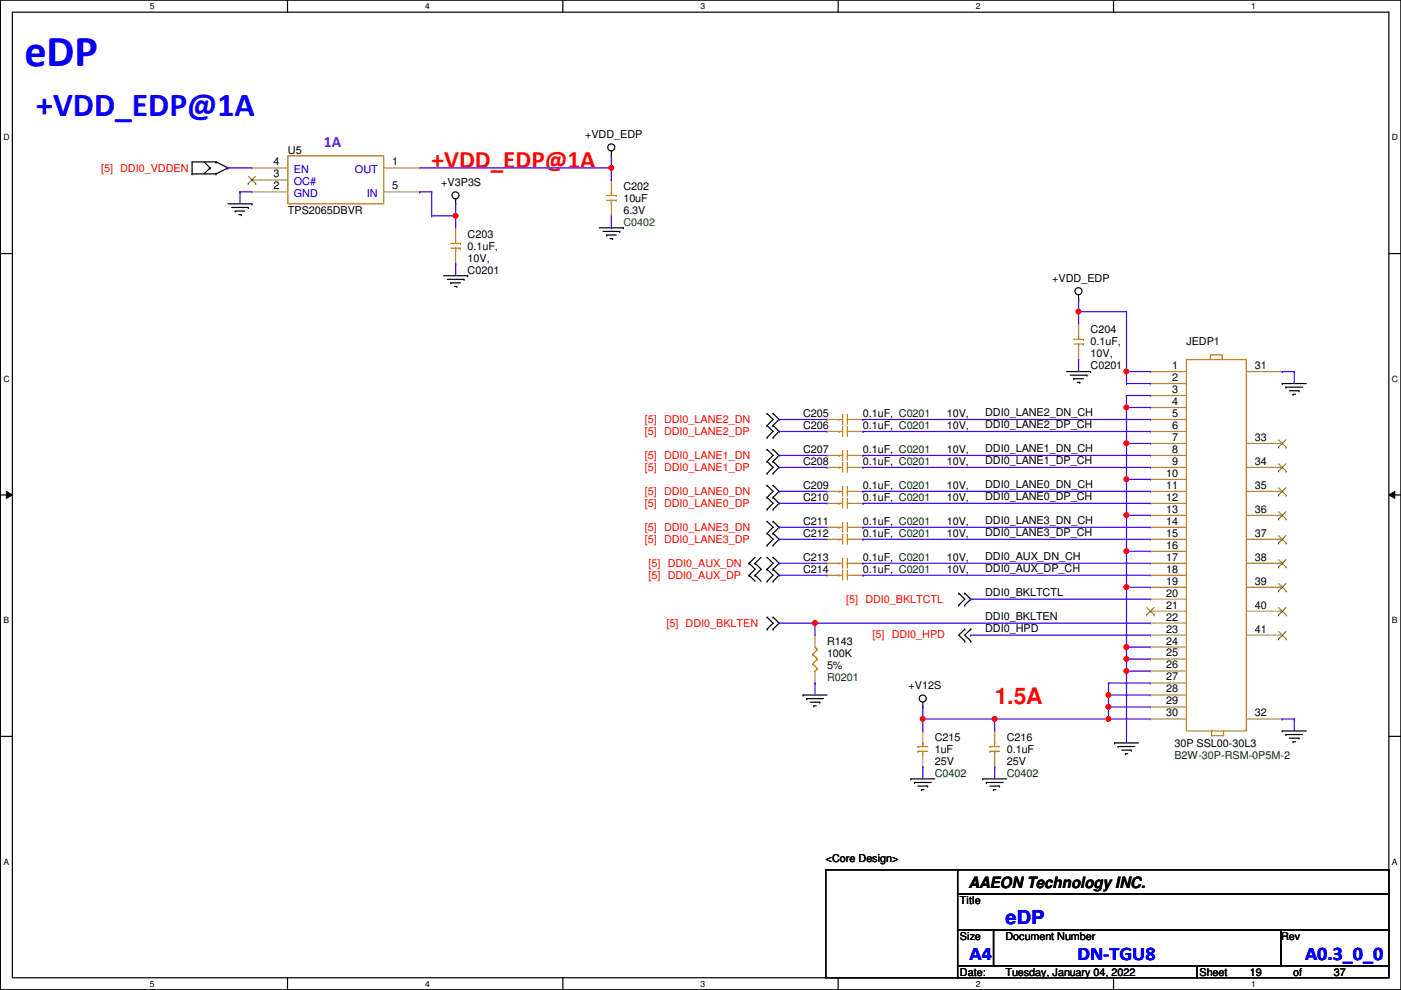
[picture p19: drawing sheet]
<svg xmlns="http://www.w3.org/2000/svg" width="297mm" height="210mm" viewBox="0 0 297 210" stroke-linecap="round" stroke-linejoin="round" font-family="sans-serif">
<defs><g id="words">
<text font-size="9.4" fill="#00f" x="5.2" y="14.1">eDP</text>
<text font-size="7.1" fill="#00f" x="7.7" y="24.6">+VDD_EDP@1A</text>
<text font-size="5.3" fill="#f00" x="91.5" y="35.6">+VDD_EDP@1A</text>
<text font-size="4.8" fill="#f00" x="210.9" y="149.3">1.5A</text>
<g font-size="4.1" fill="#00f">
<text x="213.2" y="195.8">eDP</text>
<text x="205.6" y="203.5">A4</text>
<text x="228.4" y="203.5">DN-TGU8</text>
<text x="276.7" y="203.5">A0.3_0_0</text>
</g>
<text font-size="3.3" fill="#8000ff" x="68.7" y="31.1">1A</text>
<text font-size="3.3" x="205.3" y="188.3">AAEON Technology INC.</text>
<g font-size="2.3">
<text x="124" y="29.3">+VDD_EDP</text>
<text x="58" y="35.1">4</text>
<text x="61" y="32.6">U5</text>
<text x="83.1" y="35.1">1</text>
<text x="58" y="40.1">2</text>
<text x="58" y="37.6">3</text>
<text x="83.1" y="40.1">5</text>
<text x="93.6" y="39.5">+V3P3S</text>
<text x="132.2" y="40.2">C202</text>
<text x="61" y="45.3">TPS2065DBVR</text>
<text x="132.2" y="42.8">10uF</text>
<text x="132.2" y="45.3">6.3V</text>
<text x="99.1" y="50.4">C203</text>
<text x="99.1" y="52.9">0.1uF,</text>
<text x="99.1" y="58">C0201</text>
<text x="99.1" y="55.5">10V,</text>
<text x="223.1" y="59.8">+VDD_EDP</text>
<text x="231.2" y="70.7">C204</text>
<text x="231.2" y="73.2">0.1uF,</text>
<text x="231.2" y="75.8">10V,</text>
<text x="251.5" y="73.2">JEDP1</text>
<text x="231.2" y="78.3">C0201</text>
<text x="248.5" y="78.2">1</text>
<text x="248.5" y="80.8">2</text>
<text x="248.5" y="83.3">3</text>
<text x="266" y="78.2">31</text>
<text x="170.3" y="88.5">C205</text>
<text x="183" y="88.5">0.1uF, C0201</text>
<text x="200.7" y="88.5">10V,</text>
<text x="208.9" y="88.2">DDI0_LANE2_DN_CH</text>
<text x="248.5" y="85.9">4</text>
<text x="248.5" y="88.4">5</text>
<text x="170.3" y="91">C206</text>
<text x="183" y="91">0.1uF, C0201</text>
<text x="200.7" y="91">10V,</text>
<text x="208.9" y="90.8">DDI0_LANE2_DP_CH</text>
<text x="208.9" y="95.8">DDI0_LANE1_DN_CH</text>
<text x="248.5" y="90.9">6</text>
<text x="248.5" y="93.5">7</text>
<text x="266" y="93.5">33</text>
<text x="170.3" y="96.1">C207</text>
<text x="170.3" y="98.6">C208</text>
<text x="183" y="96.1">0.1uF, C0201</text>
<text x="183" y="98.6">0.1uF, C0201</text>
<text x="200.7" y="96.1">10V,</text>
<text x="200.7" y="98.6">10V,</text>
<text x="208.9" y="98.4">DDI0_LANE1_DP_CH</text>
<text x="247.2" y="101.1">10</text>
<text x="248.5" y="96">8</text>
<text x="248.5" y="98.6">9</text>
<text x="266" y="98.6">34</text>
<text x="170.3" y="106.3">C210</text>
<text x="170.3" y="103.7">C209</text>
<text x="183" y="106.3">0.1uF, C0201</text>
<text x="183" y="103.7">0.1uF, C0201</text>
<text x="200.7" y="106.3">10V,</text>
<text x="200.7" y="103.7">10V,</text>
<text x="208.9" y="103.5">DDI0_LANE0_DN_CH</text>
<text x="208.9" y="106">DDI0_LANE0_DP_CH</text>
<text x="247.2" y="103.6">11</text>
<text x="247.2" y="106.2">12</text>
<text x="266" y="103.6">35</text>
<text x="170.3" y="113.9">C212</text>
<text x="170.3" y="111.3">C211</text>
<text x="183" y="113.9">0.1uF, C0201</text>
<text x="183" y="111.3">0.1uF, C0201</text>
<text x="200.7" y="113.9">10V,</text>
<text x="200.7" y="111.3">10V,</text>
<text x="208.9" y="111.1">DDI0_LANE3_DN_CH</text>
<text x="208.9" y="113.6">DDI0_LANE3_DP_CH</text>
<text x="247.2" y="108.7">13</text>
<text x="247.2" y="111.3">14</text>
<text x="247.2" y="113.8">15</text>
<text x="266" y="108.7">36</text>
<text x="266" y="113.8">37</text>
<text x="170.3" y="119">C213</text>
<text x="183" y="119">0.1uF, C0201</text>
<text x="200.7" y="119">10V,</text>
<text x="208.9" y="118.7">DDI0_AUX_DN_CH</text>
<text x="247.2" y="116.3">16</text>
<text x="247.2" y="118.9">17</text>
<text x="266" y="118.9">38</text>
<text x="170.3" y="121.5">C214</text>
<text x="183" y="121.5">0.1uF, C0201</text>
<text x="200.7" y="121.5">10V,</text>
<text x="208.9" y="121.2">DDI0_AUX_DP_CH</text>
<text x="247.2" y="121.4">18</text>
<text x="247.2" y="124">19</text>
<text x="266" y="124">39</text>
<text x="208.9" y="126.3">DDI0_BKLTCTL</text>
<text x="208.9" y="131.4">DDI0_BKLTEN</text>
<text x="247.2" y="126.5">20</text>
<text x="247.2" y="129">21</text>
<text x="247.2" y="131.6">22</text>
<text x="266" y="129">40</text>
<text x="175.3" y="136.7">R143</text>
<text x="208.9" y="133.9">DDI0_HPD</text>
<text x="247.2" y="134.1">23</text>
<text x="247.2" y="136.7">24</text>
<text x="266" y="134.1">41</text>
<text x="175.3" y="139.3">100K</text>
<text x="175.3" y="141.8">5%</text>
<text x="247.2" y="139.2">25</text>
<text x="247.2" y="141.7">26</text>
<text x="192.6" y="146.1">+V12S</text>
<text x="247.2" y="144.3">27</text>
<text x="247.2" y="146.8">28</text>
<text x="247.2" y="149.4">29</text>
<text x="247.2" y="151.9">30</text>
<text x="266" y="151.9">32</text>
<text x="198.2" y="157.1">C215</text>
<text x="198.2" y="159.6">1uF</text>
<text x="213.4" y="157.1">C216</text>
<text x="213.4" y="159.6">0.1uF</text>
<text x="249" y="158.3">30P SSL00-30L3</text>
<text x="198.2" y="162.1">25V</text>
<text x="213.4" y="162.1">25V</text>
<text x="175.1" y="182.7">&lt;Core Design&gt;</text>
<text x="203.5" y="191.6">Title</text>
<text x="203.5" y="199.2">Size</text>
<text x="213.2" y="199.2">Document Number</text>
<text x="271.6" y="199.2">Rev</text>
<text x="203.5" y="206.8">Date:</text>
<text x="213.2" y="206.8">Tuesday, January 04, 2022</text>
<text x="254.3" y="206.8">Sheet</text>
<text x="265" y="206.8">19</text>
<text x="274.1" y="206.8">of</text>
<text x="282.8" y="206.8">37</text>
</g>
<g font-size="2.3" fill="#f00">
<text x="21.4" y="36.4">[5] DDI0_VDDEN</text>
<text x="136.7" y="89.7">[5] DDI0_LANE2_DN</text>
<text x="136.7" y="92.3">[5] DDI0_LANE2_DP</text>
<text x="136.7" y="99.9">[5] DDI0_LANE1_DP</text>
<text x="136.7" y="97.4">[5] DDI0_LANE1_DN</text>
<text x="136.7" y="107.5">[5] DDI0_LANE0_DP</text>
<text x="136.7" y="105">[5] DDI0_LANE0_DN</text>
<text x="136.7" y="112.6">[5] DDI0_LANE3_DN</text>
<text x="136.7" y="115.1">[5] DDI0_LANE3_DP</text>
<text x="137.5" y="120.2">[5] DDI0_AUX_DN</text>
<text x="137.5" y="122.8">[5] DDI0_AUX_DP</text>
<text x="179.4" y="127.8">[5] DDI0_BKLTCTL</text>
<text x="141.3" y="132.9">[5] DDI0_BKLTEN</text>
<text x="185" y="135.2">[5] DDI0_HPD</text>
</g>
<g font-size="2.3" fill="#00c">
<text x="62.3" y="41.7">GND</text>
<text x="62.3" y="39.2">OC#</text>
<text x="62.3" y="36.7">EN</text>
<text x="75.3" y="36.7">OUT</text>
<text x="77.8" y="41.7">IN</text>
</g>
<text font-size="2.3" fill="#008000" x="132.2" y="47.8">C0402</text>
<g font-size="2.3" fill="#004000">
<text x="175.3" y="144.4">R0201</text>
<text x="249" y="160.9">B2W-30P-RSM-0P5M-2</text>
<text x="198.2" y="164.7">C0402</text>
<text x="213.4" y="164.7">C0402</text>
</g>
<g font-size="1.8">
<text x="31.8" y="1.9">5</text>
<text x="90.1" y="1.9">4</text>
<text x="148.5" y="1.9">3</text>
<text x="206.9" y="1.9">2</text>
<text x="265.3" y="1.9">1</text>
<text x=".7" y="29.8">D</text>
<text x="295.1" y="29.8">D</text>
<text x=".7" y="80.9">C</text>
<text x="295.1" y="80.9">C</text>
<text x=".7" y="132.1">B</text>
<text x="295.1" y="132.1">B</text>
<text x=".7" y="183.3">A</text>
<text x="295.1" y="183.3">A</text>
<text x="31.8" y="209.2">5</text>
<text x="90.1" y="209.2">4</text>
<text x="148.5" y="209.2">3</text>
<text x="206.9" y="209.2">2</text>
<text x="265.3" y="209.2">1</text>
</g>
</g></defs>
<path d="M.1 0h296.9v209.8h-296.9zM2.6 2.6h291.9v204.7h-291.9z" fill="none" stroke="#000" stroke-width=".25"/>
<g fill="#fff">
<path d="M31.8 .3h1v2h-1z"/>
<path d="M31.8 207.6h1v1.9h-1z"/>
</g>
<path d="M61 0v2.6M61 207.3v2.5" fill="none" stroke="#000" stroke-width=".25"/>
<g fill="#fff">
<path d="M90.1 .3h1v2h-1z"/>
<path d="M90.1 207.6h1v1.9h-1z"/>
</g>
<path d="M119.3 0v2.6M119.3 207.3v2.5" fill="none" stroke="#000" stroke-width=".25"/>
<g fill="#fff">
<path d="M148.5 .3h1v2h-1z"/>
<path d="M148.5 207.6h1v1.9h-1z"/>
</g>
<path d="M177.7 0v2.6M177.7 207.3v2.5" fill="none" stroke="#000" stroke-width=".25"/>
<g fill="#fff">
<path d="M206.9 .3h1v2h-1z"/>
<path d="M206.9 207.6h1v1.9h-1z"/>
</g>
<path d="M236.1 0v2.6M236.1 207.3v2.5" fill="none" stroke="#000" stroke-width=".25"/>
<g fill="#fff">
<path d="M265.3 .3h.9v2h-.9z"/>
<path d="M265.3 207.6h.9v1.9h-.9z"/>
<path d="M.7 28.2h1.3v1.9h-1.3z"/>
<path d="M295.1 28.2h1.3v1.9h-1.3z"/>
<path d="M.7 79.3h1.3v2h-1.3z"/>
<path d="M295.1 79.3h1.3v2h-1.3z"/>
</g>
<path d="M.1 53.8h2.5M294.5 53.8h2.5" fill="none" stroke="#000" stroke-width=".25"/>
<g fill="#fff">
<path d="M.7 130.5h1.2v2h-1.2z"/>
<path d="M295.1 130.5h1.2v2h-1.2z"/>
</g>
<path d="M.1 104.9h2.5M294.5 104.9h2.5" fill="none" stroke="#000" stroke-width=".25"/>
<path d="M1.4 104.2l1.2 .7-1.2 .8zM294.5 104.9l1.2-.7v1.5z" fill="#000"/>
<path d="M1.4 104.2l1.2 .7-1.2 .8zM294.5 104.9l1.2-.7v1.5z" fill="none" stroke="#000" stroke-width=".21"/>
<g fill="#fff">
<path d="M.7 181.7h1.2v2h-1.2z"/>
<path d="M295.1 181.7h1.2v2h-1.2z"/>
</g>
<g fill="none" stroke="#000" stroke-width=".25">
<path d="M40.7 36.9h.1M40.7 36.9h5.1M43.3 34.3l1.2 1.3M44.5 35.6h.1M44.5 35.6l-1.2 1.3M45.8 34.3h.1M45.8 36.9h.1M45.8 34.3h-5.1v2.6M45.8 34.3l2.5 1.3M48.3 35.6h.1M48.3 35.6l-2.5 1.3M129.6 33.1h.1"/>
<path d="M129.6 32v1.1M48.3 43.2h5.1M49.1 44h3.6M49.9 44.7h.1M49.9 44.7h2M50.6 45.5h.5M51.1 45.5h.1M52.7 44h.1M53.4 43.2h.1M94.1 58.5h5M94.8 59.2h3.6M95.6 60h.1"/>
<path d="M95.6 60h2M96.6 43.2h.1M96.6 42.2v1M98.4 59.2h.1M99.1 58.5h.1M127.1 48.3h5.1M127.8 49.1h3.6M128.6 49.8h.1M128.6 49.8h2M129.4 50.6h.5M129.9 50.6h.1M131.4 49.1h.1"/>
<path d="M132.2 48.3h.1M96.3 60.7h.6M96.9 60.7h.1M226.1 78.8h5.1M226.9 79.5h3.6M228.7 63.5h.1M228.7 62.5v1M230.5 79.5h.1M231.2 78.8h.1M162.6 97.8h.1M162.6 95.3h.1M162.6 92.8h.1"/>
<path d="M162.6 90.2h.1M162.6 87.7h.1M162.6 97.8l1.3 1.3-1.3 1.3M162.6 95.3l1.3 1.3-1.3 1.2M162.6 90.2l1.3 1.3-1.3 1.3M162.6 87.7l1.3 1.2-1.3 1.3M163.9 97.8h.1M163.9 95.3h.1M163.9 90.2h.1M163.9 92.8h.1M163.9 87.7h.1M163.9 97.8l1.3 1.3-1.3 1.3"/>
<path d="M163.9 95.3l1.3 1.3-1.3 1.2M163.9 90.2l1.3 1.3-1.3 1.3M163.9 87.7l1.3 1.2-1.3 1.3M227.7 80.3h.1M227.7 80.3h2M228.4 81.1h.5M228.9 81.1h.1M271.9 81.3h.1M271.9 81.3h5M272.6 82.1h.1M272.6 82.1h3.6M273.4 82.8h2"/>
<path d="M274.1 83.6h.1M274.1 83.6h.6M275.4 82.8h.1M158.8 119.4h.1M158.8 119.4l1.3 1.3-1.3 1.3M160.1 119.4h.1M160.1 118.2l-1.3 1.2M160.1 119.4l1.3 1.3-1.3 1.3M161.4 118.2l-1.3 1.2M162.6 108h.1M162.6 105.5h.1M162.6 102.9h.1"/>
<path d="M162.6 100.4h.1M162.6 113.1h.1M162.6 110.5h.1M162.6 115.6h.1M162.6 118.2h.1M162.6 105.5l1.3 1.2-1.3 1.3M162.6 102.9l1.3 1.3-1.3 1.3M162.6 110.5l1.3 1.3-1.3 1.3M162.6 113.1l1.3 1.2-1.3 1.3M162.6 118.2l1.3 1.2-1.3 1.3M163.9 105.5h.1M163.9 108h.1"/>
<path d="M163.9 102.9h.1M163.9 100.4h.1M163.9 110.5h.1M163.9 113.1h.1M163.9 115.6h.1M163.9 118.2h.1M163.9 105.5l1.3 1.2-1.3 1.3M163.9 102.9l1.3 1.3-1.3 1.3M163.9 110.5l1.3 1.3-1.3 1.3M163.9 113.1l1.3 1.2-1.3 1.3M163.9 118.2l1.3 1.2-1.3 1.3M158.8 122h.1"/>
<path d="M158.8 122l1.3 1.2M160.1 122h.1M160.1 122l1.3 1.2M162.6 133.4h.1M162.6 130.9h.1M162.6 120.7h.1M162.6 123.2h.1M162.6 130.9l1.3 1.2-1.3 1.3M162.6 120.7l1.3 1.3-1.3 1.2M163.9 130.9h.1M163.9 133.4h.1M163.9 120.7h.1"/>
<path d="M163.9 123.2h.1M163.9 130.9l1.3 1.2-1.3 1.3M163.9 120.7l1.3 1.3-1.3 1.2M203.3 128.3h.1M203.3 125.8h.1M203.3 125.8l1.3 1.2-1.3 1.3M204.6 125.8h.1M204.6 128.3h.1M204.6 135.9h.1M204.6 133.4h.1M204.6 125.8l1.2 1.2-1.2 1.3M204.6 133.4l-1.3 1.3 1.3 1.2"/>
<path d="M205.8 135.9h.1M205.8 133.4h.1M205.8 133.4l-1.2 1.3 1.2 1.2M.1 156.1h2.5M170.3 147.4h.1M170.3 147.4h5M171 148.1h.1M171 148.1h3.6M171.8 148.9h2M172.5 149.6h.1M172.5 149.6h.6M173.8 148.9h.1"/>
<path d="M195.7 149.9h.1M195.7 148.9v1M236.3 157.5h.1M236.3 157.5h5.1M237.1 158.3h.1M237.1 158.3h3.5M237.8 159h2.1M238.6 159.8h.1M238.6 159.8h.5M239.9 159h.1M271.9 155h.1M271.9 155h5"/>
<path d="M272.6 155.7h.1M272.6 155.7h3.6M273.4 156.5h2M274.1 157.3h.1M274.1 157.3h.6M275.4 156.5h.1M294.5 156.1h2.5M193.1 165.1h.1M193.1 165.1h5.1M193.9 165.9h.1M193.9 165.9h3.5M194.6 166.7h2.1"/>
<path d="M195.4 167.4h.1M195.4 167.4h.5M196.7 166.7h.1M208.4 165.1h.1M208.4 165.1h5M209.1 165.9h.1M209.1 165.9h3.6M209.9 166.7h2M210.6 167.4h.1M210.6 167.4h.6M211.9 166.7h.1M175.1 184.4h27.9v22.9h-27.9z"/>
<path d="M203 184.4h91.5v5.1h-91.5zM203 189.5h91.5v7.6h-91.5zM203 197.1h7.6v7.7h-7.6zM210.6 197.1h61v7.7h-61zM271.6 197.1h22.9v7.7h-22.9zM203 204.8h50.8v2.5h-50.8zM253.8 204.8h40.7v2.5h-40.7z"/>
<circle cx="129.6" cy="31.3" r=".75"/>
<circle cx="96.6" cy="41.4" r=".75"/>
<circle cx="228.7" cy="61.7" r=".75"/>
<circle cx="195.6" cy="148.1" r=".75"/>
</g>
<g fill="none" stroke="#cc8006" stroke-width=".25">
<path d="M61 33.1h20.4v10.1h-20.4zM95.6 51.6h2M95.6 52.6h2M96.6 50.8h.1M96.6 52.6h.1M96.6 50.8v.8M96.6 52.6v.8M97.6 51.6h.1M97.6 52.6h.1M128.6 41.4h2M128.6 42.5h2M129.6 40.7h.1"/>
<path d="M129.6 42.5h.1M129.6 40.7v.7M129.6 42.5v.7M130.6 41.4h.1M130.6 42.5h.1M227.7 71.9h2M227.7 72.9h2M228.7 71.2h.1M228.7 72.9h.1M228.7 71.2v.7M228.7 72.9v.8M229.7 71.9h.1"/>
<path d="M229.7 72.9h.1M251.5 76.2h12.7v78.8h-12.7zM256.6 76.2v-1h2.6v1M177.9 91.5h.1M177.9 96.6h.1M177.9 99.1h.1M177.9 88.9h.1M177.9 91.5h.7M177.9 96.6h.7M177.9 99.1h.7M177.9 88.9h.7M178.6 90.5h.1"/>
<path d="M178.6 95.5h.1M178.6 98.1h.1M178.6 87.9h.1M178.6 87.9v2.1M178.6 90.5v2M178.6 95.5v2.1M178.6 98.1v2M179.7 90.5h.1M179.7 91.5h.1M179.7 95.5h.1M179.7 96.6h.1M179.7 98.1h.1"/>
<path d="M179.7 99.1h.1M179.7 87.9h.1M179.7 88.9h.1M179.7 87.9v2.1M179.7 90.5v2M179.7 95.5v2.1M179.7 98.1v2M179.7 91.5h.7M179.7 96.6h.7M179.7 99.1h.7M179.7 88.9h.7M177.9 119.4h.1"/>
<path d="M177.9 106.7h.1M177.9 114.3h.1M177.9 104.2h.1M177.9 111.8h.1M177.9 119.4h.7M177.9 106.7h.7M177.9 114.3h.7M177.9 104.2h.7M177.9 111.8h.7M178.6 118.4h.1M178.6 105.7h.1M178.6 113.3h.1"/>
<path d="M178.6 103.2h.1M178.6 110.8h.1M178.6 103.2v2M178.6 105.7v2M178.6 110.8v2M178.6 113.3v2.1M178.6 118.4v2M179.7 118.4h.1M179.7 119.4h.1M179.7 105.7h.1M179.7 106.7h.1M179.7 113.3h.1"/>
<path d="M179.7 114.3h.1M179.7 103.2h.1M179.7 104.2h.1M179.7 110.8h.1M179.7 111.8h.1M179.7 119.4h.7M179.7 103.2v2M179.7 105.7v2M179.7 110.8v2M179.7 113.3v2.1M179.7 118.4v2M179.7 106.7h.7"/>
<path d="M179.7 114.3h.7M179.7 104.2h.7M179.7 111.8h.7M172.3 138.7h.1M172.3 138.7l1 1M172.8 137.2l.5 .5M173.3 137.7h.1M173.3 139.7h.1M173.3 137.7l-1 1M173.3 139.7l-1 1.1M177.9 122h.1M177.9 122h.7"/>
<path d="M178.6 120.9h.1M178.6 120.9v2.1M179.7 120.9h.1M179.7 122h.1M179.7 120.9v2.1M179.7 122h.7M172.3 140.8h.1M172.3 140.8l1 1M172.8 142.3h.1M173.3 141.8h.1M173.3 141.8l-.5 .5M194.6 158.3h.1"/>
<path d="M194.6 159.3h.1M194.6 158.3h2.1M194.6 159.3h2.1M195.7 157.5h.1M195.7 159.3h.1M195.7 157.5v.8M195.7 159.3v.8M209.9 158.3h.1M209.9 159.3h.1M209.9 158.3h2M209.9 159.3h2M210.9 157.5h.1"/>
<path d="M210.9 159.3h.1M210.9 157.5v.8M210.9 159.3v.8M256.9 155v1h2.5v-1"/>
</g>
<g fill="none" stroke="#a84" stroke-width=".25">
<path d="M53.4 38.1h.1M53.4 35.6h.1M53.4 35.6h7.6M53.4 38.1h7.6M81.4 35.6h7.6M89 35.6h.1M129.6 38.1h.1M129.6 38.1v2.6M53.4 40.7h.1M53.4 40.7h7.6M81.4 40.7h7.6M89 40.7h.1"/>
<path d="M96.6 55.9h.1M96.6 48.3h.1M96.6 48.3v2.5M96.6 53.4v2.5M129.6 45.8h.1M129.6 43.2v2.6M228.7 76.2h.1M228.7 68.6h.1M228.7 68.6v2.6M228.7 73.7v2.5M243.9 78.8h.1M243.9 78.8h7.6"/>
<path d="M264.2 78.8h7.7M271.9 78.8h.1M175.3 91.5h.1M175.3 96.6h.1M175.3 99.1h.1M175.3 88.9h.1M175.3 91.5h2.6M175.3 88.9h2.6M175.3 96.6h2.6M175.3 99.1h2.6M180.4 91.5h2.6M180.4 88.9h2.6"/>
<path d="M180.4 96.6h2.6M180.4 99.1h2.6M183 91.5h.1M183 96.6h.1M183 99.1h.1M183 88.9h.1M243.9 81.3h.1M243.9 83.9h.1M243.9 86.4h.1M243.9 88.9h.1M243.9 91.5h.1M243.9 94h.1"/>
<path d="M243.9 96.6h.1M243.9 99.1h.1M243.9 91.5h7.6M243.9 81.3h7.6M243.9 83.9h7.6M243.9 86.4h7.6M243.9 88.9h7.6M243.9 94h7.6M243.9 96.6h7.6M243.9 99.1h7.6M264.2 94h7.7M264.2 99.1h7.7"/>
<path d="M271.9 94h.1M271.9 99.1h.1M175.3 119.4h.1M175.3 106.7h.1M175.3 114.3h.1M175.3 104.2h.1M175.3 111.8h.1M175.3 119.4h2.6M175.3 106.7h2.6M175.3 114.3h2.6M175.3 104.2h2.6M175.3 111.8h2.6"/>
<path d="M180.4 119.4h2.6M180.4 106.7h2.6M180.4 114.3h2.6M180.4 104.2h2.6M180.4 111.8h2.6M183 119.4h.1M183 106.7h.1M183 114.3h.1M183 104.2h.1M183 111.8h.1M243.9 101.6h.1M243.9 104.2h.1"/>
<path d="M243.9 106.7h.1M243.9 109.3h.1M243.9 111.8h.1M243.9 114.3h.1M243.9 116.9h.1M243.9 119.4h.1M243.9 119.4h7.6M243.9 106.7h7.6M243.9 114.3h7.6M243.9 101.6h7.6M243.9 104.2h7.6M243.9 109.3h7.6"/>
<path d="M243.9 111.8h7.6M243.9 116.9h7.6M264.2 119.4h7.7M264.2 114.3h7.7M264.2 104.2h7.7M264.2 109.3h7.7M271.9 104.2h.1M271.9 109.3h.1M271.9 114.3h.1M271.9 119.4h.1M172.8 134.7h.1M172.8 134.7v2.5"/>
<path d="M175.3 122h.1M175.3 122h2.6M180.4 122h2.6M183 122h.1M243.9 122h.1M243.9 124.5h.1M243.9 127h.1M243.9 129.6h.1M243.9 132.1h.1M243.9 134.7h.1M243.9 137.2h.1M243.9 139.7h.1"/>
<path d="M243.9 122h7.6M243.9 124.5h7.6M243.9 127h7.6M243.9 129.6h7.6M243.9 132.1h7.6M243.9 134.7h7.6M243.9 137.2h7.6M243.9 139.7h7.6M264.2 124.5h7.7M264.2 129.6h7.7M264.2 134.7h7.7M271.9 124.5h.1"/>
<path d="M271.9 129.6h.1M271.9 134.7h.1M172.8 144.8h.1M172.8 142.3v2.5M195.7 155h.1M195.7 155v2.5M210.9 155h.1M210.9 155v2.5M243.9 142.3h.1M243.9 144.8h.1M243.9 147.4h.1M243.9 149.9h.1"/>
<path d="M243.9 152.4h.1M243.9 142.3h7.6M243.9 144.8h7.6M243.9 147.4h7.6M243.9 149.9h7.6M243.9 152.4h7.6M264.2 152.4h7.7M271.9 152.4h.1M195.7 162.6h.1M195.7 160.1v2.5M210.9 162.6h.1M210.9 160.1v2.5"/>
</g>
<g fill="none" stroke="#804000" stroke-width=".21">
<path d="M52.6 38.9h.1M52.7 37.4l1.5 1.5M54.2 37.4l-1.6 1.5M54.2 38.9h.1M271.1 94.8h.1M271.1 99.9h.1M271.1 93.3l1.6 1.5M271.1 98.3l1.6 1.6M272.6 93.3l-1.5 1.5M272.6 98.3l-1.5 1.6M272.7 94.8h.1M272.7 99.9h.1"/>
<path d="M271.1 105h.1M271.1 110.1h.1M271.1 115.1h.1M271.1 103.4l1.6 1.6M271.1 108.5l1.6 1.6M271.1 113.6l1.6 1.5M271.1 118.7l1.6 1.5M272.6 103.4l-1.5 1.6M272.6 108.5l-1.5 1.6M272.6 113.6l-1.5 1.5M272.6 118.7l-1.5 1.5M272.7 105h.1"/>
<path d="M272.7 110.1h.1M272.7 115.1h.1M243.1 130.4h.1M243.2 128.8l1.5 1.6M244.7 128.8l-1.6 1.6M244.7 130.4h.1M271.1 120.2h.1M271.1 125.3h.1M271.1 130.4h.1M271.1 135.5h.1M271.1 123.7l1.6 1.6M271.1 128.8l1.6 1.6"/>
<path d="M271.1 133.9l1.6 1.6M272.6 123.7l-1.5 1.6M272.6 128.8l-1.5 1.6M272.6 133.9l-1.5 1.6M272.7 120.2h.1M272.7 125.3h.1M272.7 130.4h.1M272.7 135.5h.1"/>
</g>
<g fill="none" stroke="#4200ff" stroke-width=".25">
<path d="M228.7 63.5h.1M228.7 63.5v2.6M165.2 99.1h.1M165.2 96.6h.1M165.2 88.9h.1M165.2 91.5h.1M165.2 99.1h10.1M165.2 96.6h10.1M165.2 88.9h10.1M165.2 91.5h10.1M165.2 106.7h.1M165.2 104.2h.1"/>
<path d="M165.2 119.4h.1M165.2 111.8h.1M165.2 114.3h.1M165.2 106.7h10.1M165.2 104.2h10.1M165.2 119.4h10.1M165.2 111.8h10.1M165.2 114.3h10.1M165.2 122h.1M165.2 122h10.1M172.8 132.1h.1M172.8 132.1v2.6"/>
</g>
<circle cx="228.7" cy="66.1" r=".49" fill="#f00"/>
<circle cx="228.7" cy="66.1" r=".49" fill="none" stroke="#f00" stroke-width=".25"/>
<path d="M238.8 78.8h.1M238.8 78.8h5.1M238.8 78.8v2.5M238.8 81.3h.1M238.8 81.3h5.1" fill="none" stroke="#4200ff" stroke-width=".25"/>
<circle cx="238.8" cy="78.8" r=".49" fill="#f00"/>
<circle cx="238.8" cy="78.8" r=".49" fill="none" stroke="#f00" stroke-width=".25"/>
<path d="M238.8 83.9h.1M238.8 86.4h.1M238.8 83.9h5.1M238.8 83.9v10.1M238.8 86.4h5.1" fill="none" stroke="#4200ff" stroke-width=".25"/>
<circle cx="238.8" cy="86.4" r=".49" fill="#f00"/>
<circle cx="238.8" cy="86.4" r=".49" fill="none" stroke="#f00" stroke-width=".25"/>
<path d="M183 88.9h.1M183 91.5h.1M183 88.9h60.9M183 91.5h60.9M238.8 94h.1M238.8 94h5.1M238.8 94v7.6" fill="none" stroke="#4200ff" stroke-width=".25"/>
<circle cx="238.8" cy="94" r=".49" fill="#f00"/>
<circle cx="238.8" cy="94" r=".49" fill="none" stroke="#f00" stroke-width=".25"/>
<path d="M183 96.6h.1M183 99.1h.1M183 96.6h60.9M183 99.1h60.9M238.8 101.6h.1M238.8 101.6h5.1M238.8 101.6v7.7" fill="none" stroke="#4200ff" stroke-width=".25"/>
<circle cx="238.8" cy="109.2" r=".49" fill="#f00"/>
<circle cx="238.8" cy="109.2" r=".49" fill="none" stroke="#f00" stroke-width=".25"/>
<circle cx="238.8" cy="101.6" r=".49" fill="#f00"/>
<circle cx="238.8" cy="101.6" r=".49" fill="none" stroke="#f00" stroke-width=".25"/>
<path d="M183 104.2h.1M183 106.7h.1M183 104.2h60.9M183 106.7h60.9M238.8 109.3h.1M238.8 109.3h5.1M238.8 109.3v7.6" fill="none" stroke="#4200ff" stroke-width=".25"/>
<circle cx="238.8" cy="116.9" r=".49" fill="#f00"/>
<circle cx="238.8" cy="116.9" r=".49" fill="none" stroke="#f00" stroke-width=".25"/>
<g fill="none" stroke="#4200ff" stroke-width=".25">
<path d="M183 111.8h.1M183 114.3h.1M183 119.4h.1M183 111.8h60.9M183 114.3h60.9M183 119.4h60.9M238.8 116.9h.1M238.8 116.9h5.1M238.8 116.9v20.3M183 122h.1M183 122h60.9M238.8 124.5h.1"/>
<path d="M238.8 124.5h5.1"/>
</g>
<circle cx="238.8" cy="137.2" r=".49" fill="#f00"/>
<circle cx="238.8" cy="137.2" r=".49" fill="none" stroke="#f00" stroke-width=".25"/>
<circle cx="238.8" cy="124.5" r=".49" fill="#f00"/>
<circle cx="238.8" cy="124.5" r=".49" fill="none" stroke="#f00" stroke-width=".25"/>
<path d="M165.2 132.1h.1M165.2 132.1h7.6M205.8 127h.1M205.8 134.7h.1M205.8 127h38.1M205.8 134.7h38.1M238.8 137.2h.1M238.8 137.2h5.1M238.8 137.2v2.5" fill="none" stroke="#4200ff" stroke-width=".25"/>
<circle cx="238.8" cy="139.7" r=".49" fill="#f00"/>
<circle cx="238.8" cy="139.7" r=".49" fill="none" stroke="#f00" stroke-width=".25"/>
<path d="M238.8 139.7h.1M238.8 139.7h5.1M238.8 139.7v17.8M238.8 142.3h.1M238.8 142.3h5.1" fill="none" stroke="#4200ff" stroke-width=".25"/>
<circle cx="238.8" cy="142.3" r=".49" fill="#f00"/>
<circle cx="238.8" cy="142.3" r=".49" fill="none" stroke="#f00" stroke-width=".25"/>
<path d="M235 144.8h.1M235 147.4h.1M235 144.8h8.9M235 147.4h8.9" fill="none" stroke="#4200ff" stroke-width=".25"/>
<circle cx="235" cy="147.3" r=".49" fill="#f00"/>
<circle cx="235" cy="147.3" r=".49" fill="none" stroke="#f00" stroke-width=".25"/>
<path d="M235 144.8h.1M235 149.9h.1M235 147.4h.1M235 144.8v5.1M235 149.9h8.9" fill="none" stroke="#4200ff" stroke-width=".25"/>
<circle cx="235" cy="149.9" r=".49" fill="#f00"/>
<circle cx="235" cy="149.9" r=".49" fill="none" stroke="#f00" stroke-width=".25"/>
<path d="M195.7 149.9h.1M195.7 149.9v2.5M235 152.4h.1M235 149.9h.1M235 152.4h8.9M235 149.9v2.5" fill="none" stroke="#4200ff" stroke-width=".25"/>
<circle cx="195.6" cy="152.4" r=".49" fill="#f00"/>
<circle cx="195.6" cy="152.4" r=".49" fill="none" stroke="#f00" stroke-width=".25"/>
<g fill="none" stroke="#4200ff" stroke-width=".25">
<path d="M271.9 78.8h.1M271.9 78.8h2.5M195.7 152.4h.1M195.7 152.4v2.6M195.7 152.4h39.3M210.9 152.4h.1M210.9 152.4v2.6M271.9 152.4h.1M271.9 152.4h2.5M274.4 152.4h.1M274.4 152.4v2.6M195.7 162.6h.1"/>
<path d="M195.7 162.6v2.5M210.9 162.6h.1M210.9 162.6v2.5"/>
</g>
<circle cx="235" cy="152.4" r=".49" fill="#f00"/>
<circle cx="235" cy="152.4" r=".49" fill="none" stroke="#f00" stroke-width=".25"/>
<circle cx="210.9" cy="152.4" r=".49" fill="#f00"/>
<circle cx="210.9" cy="152.4" r=".49" fill="none" stroke="#f00" stroke-width=".25"/>
<path d="M172.8 132.1h.1M172.8 132.1h71.1M172.8 144.8h.1M172.8 144.8v2.6" fill="none" stroke="#4200ff" stroke-width=".25"/>
<circle cx="172.8" cy="132.1" r=".49" fill="#f00"/>
<circle cx="172.8" cy="132.1" r=".49" fill="none" stroke="#f00" stroke-width=".25"/>
<g fill="none" stroke="#4200ff" stroke-width=".25">
<path d="M89 35.6h40.6M129.6 35.6h.1M129.6 33.1v2.5M129.6 48.3h.1M129.6 45.8v2.5M228.7 66.1h.1M228.7 76.2h.1M228.7 66.1v2.5M228.7 76.2v2.6M228.7 66.1h10.1M238.8 66.1h.1M238.8 66.1v12.7"/>
<path d="M274.4 78.8h.1M274.4 78.8v2.5"/>
</g>
<circle cx="129.6" cy="35.6" r=".49" fill="#f00"/>
<circle cx="129.6" cy="35.6" r=".49" fill="none" stroke="#f00" stroke-width=".25"/>
<path d="M129.6 38.1h.1M129.6 35.6v2.5M96.6 43.2h.1M96.6 43.2v2.6" fill="none" stroke="#4200ff" stroke-width=".25"/>
<circle cx="96.6" cy="45.7" r=".49" fill="#f00"/>
<circle cx="96.6" cy="45.7" r=".49" fill="none" stroke="#f00" stroke-width=".25"/>
<g fill="none" stroke="#4200ff" stroke-width=".25">
<path d="M48.3 35.6h.1M48.3 35.6h5.1M50.9 40.7h.1M50.9 40.7h2.5M50.9 40.7v2.5M89 40.7h.1M89 40.7h2.5M91.5 40.7h.1M91.5 45.8h.1M91.5 40.7v5.1M91.5 45.8h5.1M96.6 55.9h.1"/>
<path d="M96.6 45.8h.1M96.6 45.8v2.5M96.6 55.9v2.6"/>
</g>
<circle cx="228.7" cy="66.1" r=".49" fill="#f00"/>
<circle cx="228.7" cy="66.1" r=".49" fill="none" stroke="#f00" stroke-width=".25"/>
<circle cx="238.8" cy="78.8" r=".49" fill="#f00"/>
<circle cx="238.8" cy="78.8" r=".49" fill="none" stroke="#f00" stroke-width=".25"/>
<circle cx="238.8" cy="86.4" r=".49" fill="#f00"/>
<circle cx="238.8" cy="86.4" r=".49" fill="none" stroke="#f00" stroke-width=".25"/>
<circle cx="238.8" cy="94" r=".49" fill="#f00"/>
<circle cx="238.8" cy="94" r=".49" fill="none" stroke="#f00" stroke-width=".25"/>
<circle cx="238.8" cy="109.2" r=".49" fill="#f00"/>
<circle cx="238.8" cy="109.2" r=".49" fill="none" stroke="#f00" stroke-width=".25"/>
<circle cx="238.8" cy="101.6" r=".49" fill="#f00"/>
<circle cx="238.8" cy="101.6" r=".49" fill="none" stroke="#f00" stroke-width=".25"/>
<circle cx="238.8" cy="116.9" r=".49" fill="#f00"/>
<circle cx="238.8" cy="116.9" r=".49" fill="none" stroke="#f00" stroke-width=".25"/>
<circle cx="238.8" cy="137.2" r=".49" fill="#f00"/>
<circle cx="238.8" cy="137.2" r=".49" fill="none" stroke="#f00" stroke-width=".25"/>
<circle cx="238.8" cy="124.5" r=".49" fill="#f00"/>
<circle cx="238.8" cy="124.5" r=".49" fill="none" stroke="#f00" stroke-width=".25"/>
<circle cx="238.8" cy="139.7" r=".49" fill="#f00"/>
<circle cx="238.8" cy="139.7" r=".49" fill="none" stroke="#f00" stroke-width=".25"/>
<circle cx="238.8" cy="142.3" r=".49" fill="#f00"/>
<circle cx="238.8" cy="142.3" r=".49" fill="none" stroke="#f00" stroke-width=".25"/>
<circle cx="235" cy="147.3" r=".49" fill="#f00"/>
<circle cx="235" cy="147.3" r=".49" fill="none" stroke="#f00" stroke-width=".25"/>
<circle cx="235" cy="149.9" r=".49" fill="#f00"/>
<circle cx="235" cy="149.9" r=".49" fill="none" stroke="#f00" stroke-width=".25"/>
<circle cx="195.6" cy="152.4" r=".49" fill="#f00"/>
<circle cx="195.6" cy="152.4" r=".49" fill="none" stroke="#f00" stroke-width=".25"/>
<circle cx="235" cy="152.4" r=".49" fill="#f00"/>
<circle cx="235" cy="152.4" r=".49" fill="none" stroke="#f00" stroke-width=".25"/>
<circle cx="210.9" cy="152.4" r=".49" fill="#f00"/>
<circle cx="210.9" cy="152.4" r=".49" fill="none" stroke="#f00" stroke-width=".25"/>
<circle cx="172.8" cy="132.1" r=".49" fill="#f00"/>
<circle cx="172.8" cy="132.1" r=".49" fill="none" stroke="#f00" stroke-width=".25"/>
<circle cx="129.6" cy="35.6" r=".49" fill="#f00"/>
<circle cx="129.6" cy="35.6" r=".49" fill="none" stroke="#f00" stroke-width=".25"/>
<circle cx="96.6" cy="45.7" r=".49" fill="#f00"/>
<circle cx="96.6" cy="45.7" r=".49" fill="none" stroke="#f00" stroke-width=".25"/>
<use href="#words"/>
</svg>
